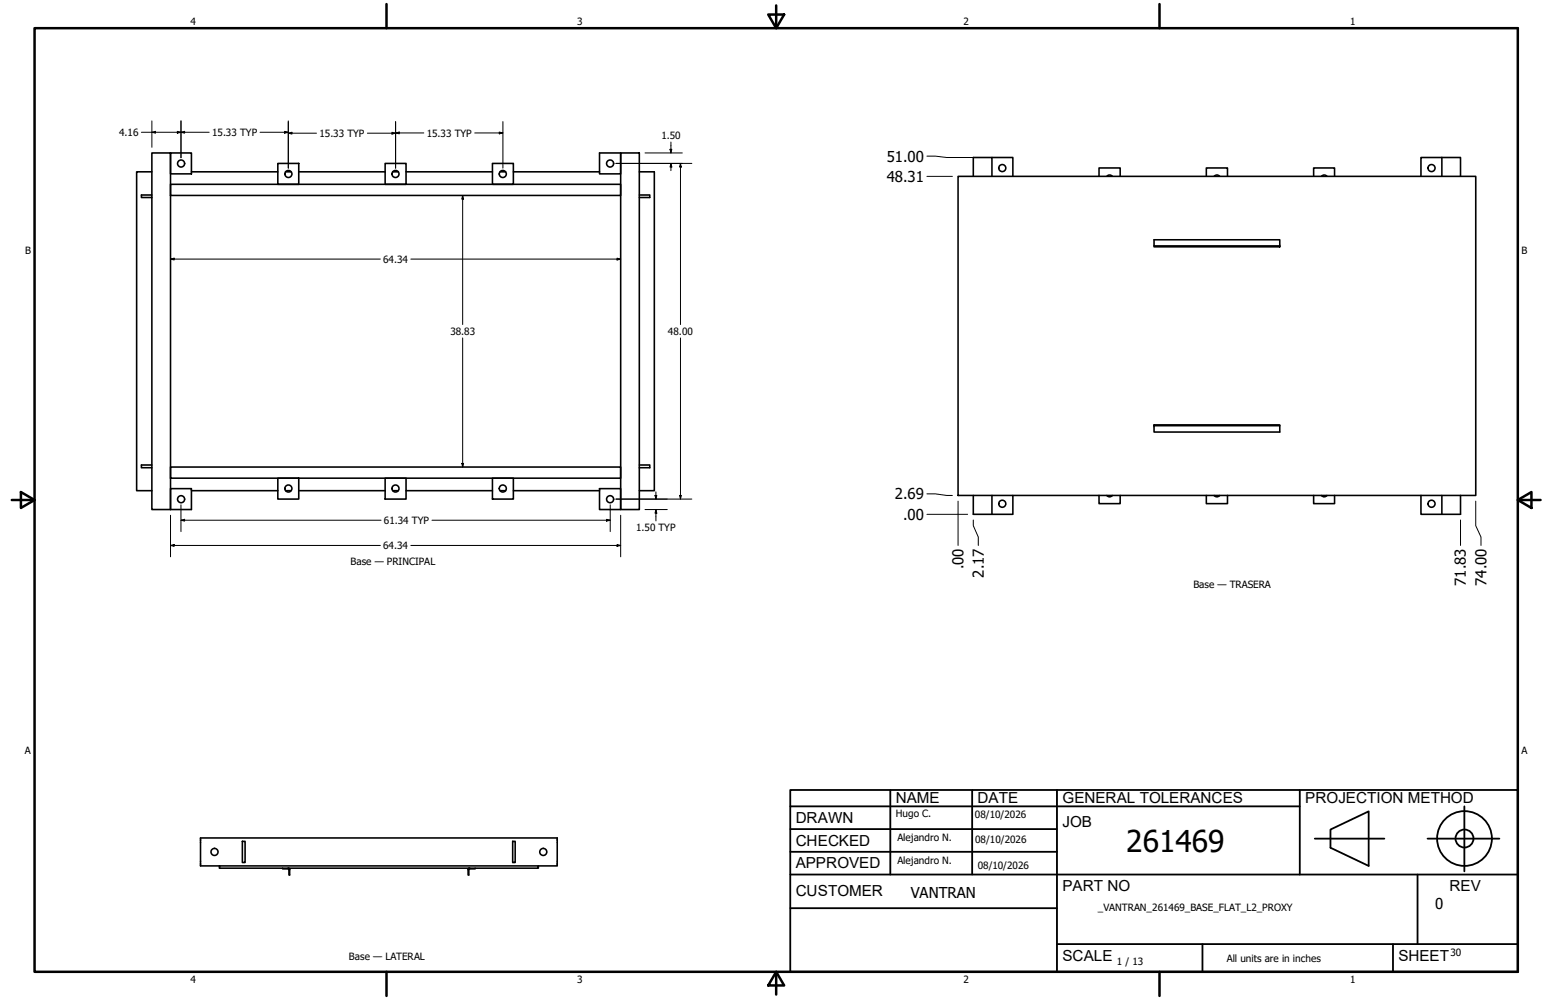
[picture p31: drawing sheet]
<svg xmlns="http://www.w3.org/2000/svg" width="432mm" height="279mm" viewBox="0 0 432 279" stroke-linecap="round" stroke-linejoin="round" font-family="sans-serif">
<defs><g id="words">
<text font-size="8.4" x="314.6" y="238.1">261469</text>
<g font-size="4.3">
<text x="250.2" y="224.2">NAME</text>
<text x="273" y="224.2">DATE</text>
<text x="296.7" y="224.3">GENERAL TOLERANCES</text>
<text x="364.6" y="224.3">PROJECTION METHOD</text>
<text x="222.2" y="229.9">DRAWN</text>
<text x="296.7" y="230.9">JOB</text>
<text x="222.2" y="236.3">CHECKED</text>
<text x="222.2" y="242.6">APPROVED</text>
<text x="222.2" y="250.3">CUSTOMER</text>
<text x="296.7" y="249">PART NO</text>
<text x="404.8" y="248.9">REV</text>
<text x="296.7" y="268.4">SCALE</text>
<text x="390.6" y="268.4">SHEET</text>
</g>
<g font-size="4.2">
<text x="247.6" y="45.1">51.00</text>
<text x="247.6" y="50.8">48.31</text>
<text x="249.9" y="139.5">2.69</text>
<text x="252.2" y="145.2">.00</text>
<text x="269.1" y="159.1" transform="rotate(-90 269.1 159.1)">.00</text>
<text x="274.8" y="161.4" transform="rotate(-90 274.8 161.4)">2.17</text>
<text x="409.4" y="163.6" transform="rotate(-90 409.4 163.6)">71.83</text>
<text x="415.2" y="163.6" transform="rotate(-90 415.2 163.6)">74.00</text>
<text x="254.4" y="250.8">VANTRAN</text>
<text x="400.9" y="254">0</text>
</g>
<g font-size="2.8">
<text x="53.2" y="6.9">4</text>
<text x="161.2" y="6.9">3</text>
<text x="269.1" y="6.9">2</text>
<text x="377.1" y="6.9">1</text>
<text x="33.3" y="38">4.16</text>
<text x="59.2" y="38">15.33 TYP</text>
<text x="89.2" y="38.2">15.33 TYP</text>
<text x="119.2" y="38.2">15.33 TYP</text>
<text x="184.7" y="38.9">1.50</text>
<text x="7" y="70.9">B</text>
<text x="424.9" y="70.9">B</text>
<text x="107" y="73.4">64.34</text>
<text x="125.8" y="93.6">38.83</text>
<text x="186.6" y="93.6">48.00</text>
<text x="107.3" y="146.4">61.34 TYP</text>
<text x="177.7" y="148.4">1.50 TYP</text>
<text x="107" y="153.4">64.34</text>
<text x="97.9" y="157.7">Base — PRINCIPAL</text>
<text x="333.3" y="164.3">Base — TRASERA</text>
<text x="6.9" y="210.6">A</text>
<text x="424.9" y="210.6">A</text>
<text x="250.2" y="228.3">Hugo C.</text>
<text x="272.3" y="228.4">08/10/2026</text>
<text x="250.6" y="234.9">Alejandro N.</text>
<text x="272.4" y="235.6">08/10/2026</text>
<text x="250.6" y="241.5">Alejandro N.</text>
<text x="273.1" y="242.8">08/10/2026</text>
<text x="306.6" y="254.4">_VANTRAN_261469_BASE_FLAT_L2_PROXY</text>
<text x="97.5" y="268.2">Base — LATERAL</text>
<text x="312" y="269.7">1 / 13</text>
<text x="342.6" y="268.7">All units are in inches</text>
<text x="405.1" y="267.1">30</text>
<text x="53.2" y="274.6">4</text>
<text x="161.2" y="274.6">3</text>
<text x="269.1" y="274.6">2</text>
<text x="377.1" y="274.6">1</text>
</g>
</g></defs>
<!-- layer: Visible (ANSI) -->
<g fill="none" stroke="#000" stroke-width=".44">
<path d="M42.4 48h-4.2v89.1h4.2M42.4 42.7h5.2v99.7h-5.2zM42.4 54.5h-2.9v.7h2.9M47.6 51.5h125.8v3.1h-125.8zM47.6 42.7h5.9v5.9h-5.9zM53.5 48h24.1M77.6 45.7h5.8v5.8h-5.8zM79.8 48h1.5M83.4 48h24.2M107.6 45.7h5.8v5.8h-5.8zM109.7 48h1.6M113.4 48h24.1"/>
<path d="M137.5 45.7h5.9v5.8h-5.9zM139.7 48h1.5M143.4 48h24M167.4 42.7h6v5.9h-6zM173.4 42.7h5.2v99.7h-5.2zM178.6 48h4.2v89.1h-4.2M178.6 54.5h2.9v.7h-2.9M267.6 49.3h144.6v89.1h-144.6zM271.8 49.3v-5.3h5.3v5.3M277.1 44h5.8v5.3M307 49.3v-2.4h5.9v2.4M309.1 49.3l.8-.4 .8 .4"/>
<path d="M336.9 49.3v-2.4h5.9v2.4M339.1 49.3l.8-.4 .8 .4M366.9 49.3v-2.4h5.8v2.4M369.1 49.3l.8-.4 .7 .4M402.7 44h5.2v5.3M402.7 44h-5.8v5.3M402.7 44v5.3M322.3 68.7h35.1v.3h-35.1zM322.3 68.7v-1.7h35.1v1.7M322.3 118.7h35.1v.2h-35.1zM322.3 118.9v1.8h35.1v-1.8M42.4 129.9h-2.9v.8h2.9"/>
<path d="M47.6 130.5h125.8v3.1h-125.8zM47.6 136.5h5.9v5.9h-5.9zM53.5 137.1h24.1M77.6 133.6h5.8v5.8h-5.8zM79.8 137.1h1.5M83.4 137.1h24.2M107.6 133.6h5.8v5.8h-5.8zM109.7 137.1h1.6M113.4 137.1h24.1M137.5 133.6h5.9v5.8h-5.9zM139.7 137.1h1.5M143.4 137.1h24"/>
<path d="M167.4 136.5h6v5.9h-6zM178.6 129.9h2.9v.8h-2.9M271.8 138.4v5.3h5.3M277.1 138.4v5.3M282.9 138.4v5.3h-5.8M307 138.4v2.3h5.9v-2.3M309.1 138.4l.8 .4 .8-.4M336.9 138.4v2.3h5.9v-2.3M339.1 138.4l.8 .4 .8-.4M366.9 138.4v2.3h5.8v-2.3M369.1 138.4l.8 .4 .7-.4M396.9 138.4v5.3h5.8"/>
<path d="M402.7 138.4v5.3M407.9 138.4v5.3h-5.2M67.7 235.1h.8v5.9h-.8zM143.2 235.1h.7v5.9h-.7zM61.3 241.9h89.1v.7h-89.1zM61.3 241.9h-5.3v-7.8h99.6v7.8h-5.2M78.9 242.6v.2h1.6M80.5 242.5l.4 .2v1.8h-.2v-1.5l-.2-.2M131.2 242.5l-.5 .2v1.8h.2v-1.5l.3-.2M132.7 242.6v.2h-1.5"/>
<circle cx="50.6" cy="45.7" r=".98"/>
<circle cx="80.5" cy="48.6" r=".98"/>
<circle cx="110.5" cy="48.6" r=".98"/>
<circle cx="140.4" cy="48.6" r=".98"/>
<circle cx="170.4" cy="45.7" r=".98"/>
<circle cx="279.9" cy="47" r=".98"/>
<circle cx="399.8" cy="47" r=".98"/>
<circle cx="50.6" cy="139.5" r=".98"/>
<circle cx="80.5" cy="136.5" r=".98"/>
<circle cx="110.5" cy="136.5" r=".98"/>
<circle cx="140.4" cy="136.5" r=".98"/>
<circle cx="170.4" cy="139.5" r=".98"/>
<circle cx="279.9" cy="140.7" r=".98"/>
<circle cx="399.8" cy="140.7" r=".98"/>
<circle cx="59.9" cy="238" r=".98"/>
<circle cx="151.7" cy="238" r=".98"/>
</g>
<!-- layer: Borde (ANSI) -->
<g fill="none" stroke="#000" stroke-width=".7">
<path d="M9.7 7.9h414.2v263.6h-414.2zM107.9 1.1v6.8M214.6 4.1h4.4l-2.2 3.8zM216.8 1.5v6.4M323.8 1.1v6.8M3.3 139.7h6.4M5.8 137.5l3.9 2.2-3.9 2.2zM423.9 139.7l3.8-2.2v4.4zM423.9 139.7h6.4M107.9 271.5v6.8M216.8 271.5l2.2 3.8h-4.4zM216.8 271.5v6.4"/>
<path d="M323.8 271.5v6.8"/>
</g>
<!-- layer: Title (ANSI)-1 -->
<g fill="none" stroke="#000" stroke-width=".51">
<path d="M220.7 220.7h203.2v50.8h-203.2zM220.7 225.3h142.3M220.7 231.6h74.5M220.7 238h74.5M248.7 220.7v23.6M271.5 220.7v23.6M295.2 220.7v50.8M363 220.7v23.6M367.2 234.3h19.5M371.6 231.8l10.7-5.1v15.2l-10.7-5zM398.7 234.3h20.1M409 225.3v18.2"/>
<path d="M220.7 244.3h203.2M220.7 253.7h74.5M395.9 244.3v19.5M295.2 263.8h128.7M335.9 263.8v7.7M389.1 263.8v7.7"/>
<circle cx="409" cy="234.3" r="7.7"/>
<circle cx="409" cy="234.3" r="2.51"/>
</g>
<!-- layer: Cota (ANSI) -->
<g fill="none" stroke="#000" stroke-width=".28">
<path d="M39.5 37h18.9M42.4 37l1-.3v.5zM42.4 33.8v7.3M49.5 36.7l1 .3-1 .2zM50.5 37l1.1-.3v.5zM50.5 33.8v10.3M72.6 37h7.9M79.5 36.7l1 .3-1 .2zM80.5 37.2l1-.2v.5zM80.5 33.8v13.2M80.5 37.2h7.9M102.6 37.2h7.9"/>
<path d="M109.5 37l1 .2-1 .3zM110.5 37.1l1-.2v.5zM110.5 34v13M110.5 37.1h7.9M132.6 37.1h7.9M139.4 36.9l1.1 .2-1.1 .3zM140.5 34v13M187.4 39.7v3M129.2 54.6l.3 1h-.5zM129.2 54.6v36.1M172 45.7h21.2M180.1 42.7h10.5"/>
<path d="M187.1 41.7h.5l-.2 1zM187.4 45.7l.2 1h-.5zM187.4 45.7v2M190.1 45.7l.2 1h-.5zM190.1 45.7v45M258.9 49.3h7.1M258.9 43.6h2.3l3.2 .4h11M47.6 72.4l1-.3v.5zM47.6 72.4h58.6M114.7 72.4h58.7M172.3 72.1l1.1 .3-1.1 .2zM129.2 94.4v36.1"/>
<path d="M190.1 94.4v45M129 129.5h.5l-.3 1zM172 139.4h21.2M182.9 138.4h.6l-.3 1zM183.2 137.4v2M189.8 138.4h.5l-.2 1zM258.9 138h2.3l3.2 .4h1.6M47.6 152.4l1-.3v.6zM47.6 152.4h58.6M47.6 144v11.6M50.5 145.4l1.1-.3v.5zM50.5 145.4h55.9"/>
<path d="M50.5 141v7.5M114.7 152.4h58.7M120.6 145.4h49.8M169.4 145.1l1 .3-1 .2zM170.4 141v7.5M172.3 152.1l1.1 .3-1.1 .3zM173.4 144v11.6M180.1 142.4h6.3M183.2 142.4l.3 1h-.6zM183.2 142.4v3.1M258.9 143.7h11.4M267.6 140v12.4"/>
<path d="M271.8 145.3v1.6l1.4 3.2v2.3M407.9 145.3v7.1M412.2 140v6.9l1.4 3.2v2.3"/>
</g>
<g fill="#000">
<path d="M42.4 37l1-.3v.5zM49.5 36.7l1 .3-1 .2zM50.5 37l1.1-.3v.5zM79.5 36.7l1 .3-1 .2zM80.5 37.2l1-.2v.5zM109.5 37l1 .2-1 .3zM110.5 37.1l1-.2v.5zM139.4 36.9l1.1 .2-1.1 .3zM129.2 54.6l.3 1h-.5zM187.1 41.7h.5l-.2 1zM187.4 45.7l.2 1h-.5zM190.1 45.7l.2 1h-.5z"/>
<path d="M47.6 72.4l1-.3v.5zM172.3 72.1l1.1 .3-1.1 .2zM129 129.5h.5l-.3 1zM182.9 138.4h.6l-.3 1zM189.8 138.4h.5l-.2 1zM47.6 152.4l1-.3v.6zM50.5 145.4l1.1-.3v.5zM169.4 145.1l1 .3-1 .2zM172.3 152.1l1.1 .3-1.1 .3zM183.2 142.4l.3 1h-.6z"/>
</g>
<use href="#words"/>
</svg>
